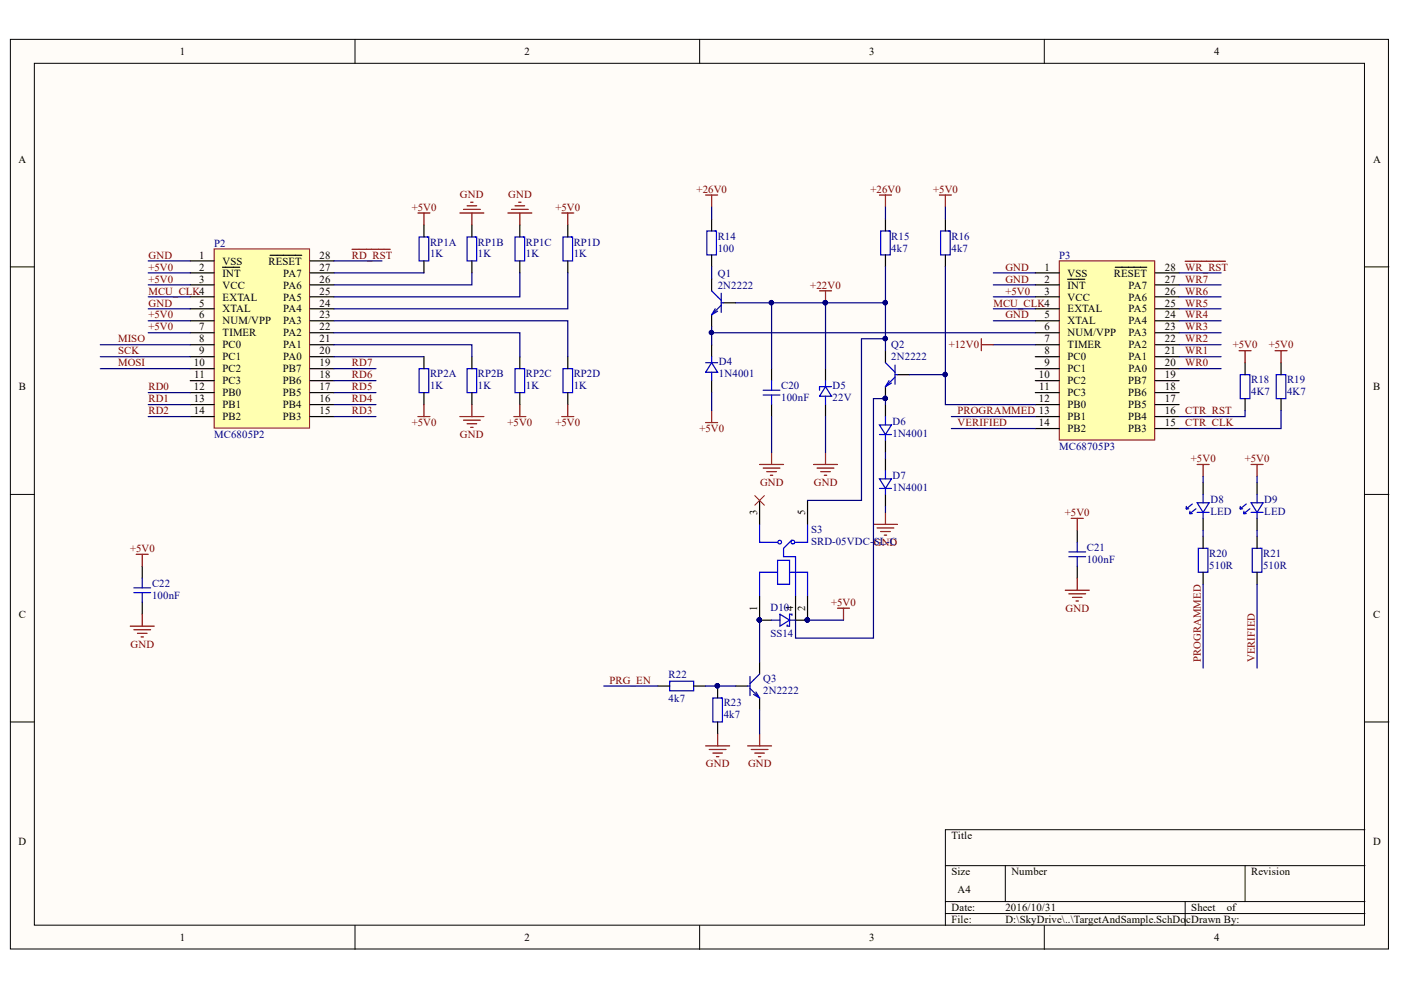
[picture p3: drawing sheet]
<svg xmlns="http://www.w3.org/2000/svg" width="297mm" height="210mm" viewBox="0 0 297 210" stroke-linecap="round" stroke-linejoin="round" font-family="sans-serif">
<defs><g id="words">
<g font-size="2.3">
<text x="38.1" y="11.7">1</text>
<text x="111.2" y="11.7">2</text>
<text x="184.3" y="11.7">3</text>
<text x="257.4" y="11.7">4</text>
<text x="3.9" y="34.5">A</text>
<text x="291.1" y="34.5">A</text>
<text x="42.2" y="54.8">1</text>
<text x="42.2" y="57.4">2</text>
<text x="42.2" y="59.9">3</text>
<text x="47.2" y="56.1">VSS</text>
<text x="47.2" y="58.7">INT</text>
<text x="56.9" y="56.1">RESET</text>
<text x="60.1" y="58.7">PA7</text>
<text x="67.8" y="59.9">26</text>
<text x="67.8" y="57.4">27</text>
<text x="67.8" y="54.8">28</text>
<text x="221.4" y="57.4">1</text>
<text x="221.4" y="59.9">2</text>
<text x="226.4" y="58.7">VSS</text>
<text x="236.2" y="58.7">RESET</text>
<text x="247" y="59.9">27</text>
<text x="247" y="57.4">28</text>
<text x="42.2" y="65">5</text>
<text x="47.2" y="61.2">VCC</text>
<text x="47.2" y="63.7">EXTAL</text>
<text x="60.1" y="63.7">PA5</text>
<text x="60.1" y="61.2">PA6</text>
<text x="67.8" y="65">24</text>
<text x="67.8" y="62.5">25</text>
<text x="221.4" y="62.5">3</text>
<text x="226.4" y="61.2">INT</text>
<text x="226.4" y="63.7">VCC</text>
<text x="239.3" y="63.7">PA6</text>
<text x="239.3" y="61.2">PA7</text>
<text x="247" y="65">25</text>
<text x="247" y="62.5">26</text>
<text x="42.2" y="67.5">6</text>
<text x="42.2" y="70.1">7</text>
<text x="47.2" y="66.3">XTAL</text>
<text x="47.2" y="68.8">NUM/VPP</text>
<text x="47.2" y="71.3">TIMER</text>
<text x="60.1" y="71.3">PA2</text>
<text x="60.1" y="68.8">PA3</text>
<text x="60.1" y="66.3">PA4</text>
<text x="67.8" y="70.1">22</text>
<text x="67.8" y="67.5">23</text>
<text x="221.4" y="67.5">5</text>
<text x="221.4" y="70.1">6</text>
<text x="226.4" y="66.3">EXTAL</text>
<text x="226.4" y="68.8">XTAL</text>
<text x="226.4" y="71.3">NUM/VPP</text>
<text x="239.3" y="71.3">PA3</text>
<text x="239.3" y="68.8">PA4</text>
<text x="239.3" y="66.3">PA5</text>
<text x="247" y="70.1">23</text>
<text x="247" y="67.5">24</text>
<text x="41.1" y="77.7">10</text>
<text x="42.2" y="72.6">8</text>
<text x="42.2" y="75.1">9</text>
<text x="47.2" y="73.9">PC0</text>
<text x="47.2" y="76.4">PC1</text>
<text x="60.1" y="76.4">PA0</text>
<text x="60.1" y="73.9">PA1</text>
<text x="67.8" y="77.7">19</text>
<text x="67.8" y="75.1">20</text>
<text x="67.8" y="72.6">21</text>
<text x="221.4" y="72.6">7</text>
<text x="221.4" y="75.1">8</text>
<text x="221.4" y="77.7">9</text>
<text x="226.4" y="73.9">TIMER</text>
<text x="226.4" y="76.4">PC0</text>
<text x="239.3" y="76.4">PA1</text>
<text x="239.3" y="73.9">PA2</text>
<text x="247" y="77.7">20</text>
<text x="247" y="75.1">21</text>
<text x="247" y="72.6">22</text>
<text x="4" y="82.7">B</text>
<text x="41.1" y="82.7">12</text>
<text x="41.2" y="80.2">11</text>
<text x="47.2" y="78.9">PC2</text>
<text x="47.2" y="81.5">PC3</text>
<text x="60" y="81.5">PB6</text>
<text x="60" y="78.9">PB7</text>
<text x="67.8" y="82.7">17</text>
<text x="67.8" y="80.2">18</text>
<text x="220.3" y="80.2">10</text>
<text x="220.3" y="82.7">11</text>
<text x="226.4" y="78.9">PC1</text>
<text x="226.4" y="81.5">PC2</text>
<text x="239.2" y="81.5">PB7</text>
<text x="239.3" y="78.9">PA0</text>
<text x="247" y="82.7">18</text>
<text x="247" y="80.2">19</text>
<text x="291.1" y="82.7">B</text>
<text x="41.1" y="85.3">13</text>
<text x="41.1" y="87.8">14</text>
<text x="47.2" y="84">PB0</text>
<text x="47.2" y="86.5">PB1</text>
<text x="47.2" y="89.1">PB2</text>
<text x="60" y="89.1">PB3</text>
<text x="60" y="86.5">PB4</text>
<text x="60" y="84">PB5</text>
<text x="67.8" y="87.8">15</text>
<text x="67.8" y="85.3">16</text>
<text x="220.3" y="85.3">12</text>
<text x="226.4" y="84">PC3</text>
<text x="226.4" y="86.5">PB0</text>
<text x="226.4" y="89.1">PB1</text>
<text x="239.2" y="89.1">PB4</text>
<text x="239.2" y="86.5">PB5</text>
<text x="239.2" y="84">PB6</text>
<text x="247" y="87.8">16</text>
<text x="247" y="85.3">17</text>
<text x="220.3" y="90.3">14</text>
<text x="226.4" y="91.6">PB2</text>
<text x="239.2" y="91.6">PB3</text>
<text x="247" y="90.3">15</text>
<text x="160.5" y="109.1" transform="rotate(-90 160.5 109.1)">3</text>
<text x="170.7" y="109.1" transform="rotate(-90 170.7 109.1)">5</text>
<text x="4" y="131">C</text>
<text x="160.5" y="129.6" transform="rotate(-90 160.5 129.6)">1</text>
<text x="168.2" y="129.6" transform="rotate(-90 168.2 129.6)">4</text>
<text x="170.7" y="129.6" transform="rotate(-90 170.7 129.6)">2</text>
<text x="291.1" y="131">C</text>
<text x="3.9" y="179.3">D</text>
<text x="201.7" y="178">Title</text>
<text x="291.1" y="179.3">D</text>
<text x="201.7" y="185.6">Size</text>
<text x="214.4" y="185.6">Number</text>
<text x="265.3" y="185.6">Revision</text>
<text x="203" y="189.4">A4</text>
<text x="201.7" y="193.2">Date:</text>
<text x="201.7" y="195.7">File:</text>
<text x="213.2" y="193.2">2016/10/31</text>
<text x="213.2" y="195.7">D:\SkyDrive\..\TargetAndSample.SchDo</text>
<text x="251.5" y="195.7">cDrawn By:</text>
<text x="252.6" y="193.2">Sheet</text>
<text x="260.1" y="193.2">of</text>
<text x="38.1" y="199.5">1</text>
<text x="111.2" y="199.5">2</text>
<text x="184.3" y="199.5">3</text>
<text x="257.4" y="199.5">4</text>
</g>
<g font-size="2.3" fill="#800000">
<text x="147.7" y="40.8">+26V0</text>
<text x="184.6" y="40.8">+26V0</text>
<text x="197.8" y="40.8">+5V0</text>
<text x="87.3" y="44.7">+5V0</text>
<text x="97.5" y="42.1">GND</text>
<text x="107.8" y="42.1">GND</text>
<text x="117.7" y="44.7">+5V0</text>
<text x="31.5" y="59.9">+5V0</text>
<text x="31.5" y="54.8">GND</text>
<text x="31.5" y="57.4">+5V0</text>
<text x="74.6" y="54.8">RD_RST</text>
<text x="213.2" y="57.4">GND</text>
<text x="213.2" y="59.9">GND</text>
<text x="251.3" y="59.9">WR7</text>
<text x="251.3" y="57.4">WR_RST</text>
<text x="31.5" y="65">GND</text>
<text x="31.5" y="62.5">MCU_CLK4</text>
<text x="171.8" y="61.2">+22V0</text>
<text x="210.6" y="65">MCU_CLK4</text>
<text x="213.2" y="62.5">+5V0</text>
<text x="251.3" y="65">WR5</text>
<text x="251.3" y="62.5">WR6</text>
<text x="31.5" y="67.5">+5V0</text>
<text x="31.5" y="70.1">+5V0</text>
<text x="213.2" y="67.5">GND</text>
<text x="251.3" y="70.1">WR3</text>
<text x="251.3" y="67.5">WR4</text>
<text x="25" y="72.6">MISO</text>
<text x="25" y="75.1">SCK</text>
<text x="25" y="77.7">MOSI</text>
<text x="74.6" y="77.7">RD7</text>
<text x="201.1" y="73.9">+12V0</text>
<text x="251.3" y="77.7">WR0</text>
<text x="251.3" y="75.1">WR1</text>
<text x="251.3" y="72.6">WR2</text>
<text x="261.4" y="73.9">+5V0</text>
<text x="269" y="73.9">+5V0</text>
<text x="31.5" y="82.7">RD0</text>
<text x="74.6" y="82.7">RD5</text>
<text x="74.6" y="80.2">RD6</text>
<text x="31.5" y="85.3">RD1</text>
<text x="31.5" y="87.8">RD2</text>
<text x="74.6" y="87.8">RD3</text>
<text x="74.6" y="85.3">RD4</text>
<text x="203" y="87.8">PROGRAMMED 13</text>
<text x="251.3" y="87.8">CTR_RST</text>
<text x="87.3" y="90.3">+5V0</text>
<text x="97.5" y="92.9">GND</text>
<text x="107.6" y="90.3">+5V0</text>
<text x="117.7" y="90.3">+5V0</text>
<text x="148.3" y="91.6">+5V0</text>
<text x="203" y="90.3">VERIFIED</text>
<text x="251.3" y="90.3">CTR_CLK</text>
<text x="252.5" y="98">+5V0</text>
<text x="263.9" y="98">+5V0</text>
<text x="161.1" y="103">GND</text>
<text x="172.6" y="103">GND</text>
<text x="225.8" y="109.4">+5V0</text>
<text x="27.6" y="117.1">+5V0</text>
<text x="185.2" y="115.8">GND</text>
<text x="176.2" y="128.5">+5V0</text>
<text x="225.9" y="129.7">GND</text>
<text x="27.7" y="137.3">GND</text>
<text x="254.6" y="140.4" transform="rotate(-90 254.6 140.4)">PROGRAMMED</text>
<text x="266" y="140.4" transform="rotate(-90 266 140.4)">VERIFIED</text>
<text x="129.2" y="144.9">PRG_EN</text>
<text x="149.6" y="162.7">GND</text>
<text x="158.6" y="162.7">GND</text>
</g>
<g font-size="2.3" fill="#000080">
<text x="45.4" y="52.3">P2</text>
<text x="91.2" y="52.1">RP1A</text>
<text x="101.3" y="52.1">RP1B</text>
<text x="111.5" y="52.1">RP1C</text>
<text x="121.6" y="52.1">RP1D</text>
<text x="152.2" y="50.8">R14</text>
<text x="152.2" y="53.3">100</text>
<text x="189" y="50.8">R15</text>
<text x="189" y="53.3">4k7</text>
<text x="201.7" y="50.8">R16</text>
<text x="201.7" y="53.3">4k7</text>
<text x="91.2" y="54.6">1K</text>
<text x="101.3" y="54.6">1K</text>
<text x="111.5" y="54.6">1K</text>
<text x="121.6" y="54.6">1K</text>
<text x="152.2" y="58.7">Q1</text>
<text x="224.6" y="54.8">P3</text>
<text x="152.2" y="61.2">2N2222</text>
<text x="152.4" y="77.4">D4</text>
<text x="189" y="73.9">Q2</text>
<text x="189" y="76.4">2N2222</text>
<text x="91.2" y="79.9">RP2A</text>
<text x="91.2" y="82.5">1K</text>
<text x="101.3" y="79.9">RP2B</text>
<text x="101.3" y="82.5">1K</text>
<text x="111.5" y="79.9">RP2C</text>
<text x="111.5" y="82.5">1K</text>
<text x="121.6" y="79.9">RP2D</text>
<text x="121.6" y="82.5">1K</text>
<text x="152.4" y="79.9">1N4001</text>
<text x="165.6" y="82.5">C20</text>
<text x="176.5" y="82.5">D5</text>
<text x="265.3" y="81.2">R18</text>
<text x="265.3" y="83.8">4K7</text>
<text x="272.9" y="81.2">R19</text>
<text x="272.9" y="83.8">4K7</text>
<text x="165.6" y="85">100nF</text>
<text x="176.5" y="85">22V</text>
<text x="45.4" y="92.9">MC6805P2</text>
<text x="189.2" y="90.1">D6</text>
<text x="189.2" y="92.6">1N4001</text>
<text x="224.6" y="95.4">MC68705P3</text>
<text x="189.2" y="101.5">D7</text>
<text x="189.2" y="104.1">1N4001</text>
<text x="256.6" y="106.7">D8</text>
<text x="268.1" y="106.7">D9</text>
<text x="172" y="113">S3</text>
<text x="256.6" y="109.2">LED</text>
<text x="268.1" y="109.2">LED</text>
<text x="172" y="115.5">SRD-05VDC-SL-C</text>
<text x="230.4" y="116.8">C21</text>
<text x="230.4" y="119.3">100nF</text>
<text x="256.4" y="118.1">R20</text>
<text x="267.8" y="118.1">R21</text>
<text x="32.2" y="124.4">C22</text>
<text x="256.4" y="120.6">510R</text>
<text x="267.8" y="120.6">510R</text>
<text x="32.2" y="126.9">100nF</text>
<text x="163.3" y="129.5">D10</text>
<text x="163.3" y="135.1">SS14</text>
<text x="141.8" y="143.7">R22</text>
<text x="141.8" y="148.7">4k7</text>
<text x="153.4" y="149.8">R23</text>
<text x="161.8" y="144.7">Q3</text>
<text x="161.8" y="147.2">2N2222</text>
<text x="153.4" y="152.3">4k7</text>
</g>
</g></defs>
<g fill="#fffcf8" stroke="#000" stroke-width=".21">
<path d="M2.2 8.3h292.2v192.9h-292.2z"/>
<path d="M7.3 13.4h282v182.8h-282z"/>
</g>
<g fill="none" stroke="#000" stroke-width=".21">
<path d="M75.3 8.3v5.1M148.3 8.3v5.1M221.4 8.3v5.1M2.2 56.6h5.1M289.4 56.6h5.1M2.2 104.8h5.1M289.4 104.8h5.1M2.2 153.1h5.1M289.4 153.1h5.1M289.4 175.9h-89v20.3M75.3 196.2v5.1M148.3 196.2v5.1"/>
<path d="M200.4 183.5h89M200.4 191.2h89M200.4 193.7h89M213.1 183.5v7.7M221.4 196.2v5.1M251.3 191.2v5M264 183.5v7.7"/>
</g>
<path d="M45.4 52.8h20.2v38h-20.2z" fill="#ffffb0" stroke="#800000" stroke-width=".21"/>
<g fill="none" stroke="#000" stroke-width=".25">
<path d="M40.3 55.3h5.1M40.3 57.9h5.1M47.2 56.7h3.6M57.3 54.1h6.7M65.7 55.3h5.1M65.7 57.9h5.1M89.9 47.7v2.5M89.9 55.3v2.6M100 47.7v2.5M100 55.3v2.6M110.2 47.7v2.5M110.2 55.3v2.6"/>
<path d="M120.4 47.7v2.5M120.4 55.3v2.6M40.3 60.4h5.1M40.3 62.9h5.1M40.3 65.5h5.1M40.3 68h5.1M40.3 70.6h5.1M40.3 73.1h5.1M40.3 75.6h5.1M40.3 78.2h5.1M65.7 60.4h5.1M65.7 62.9h5.1"/>
<path d="M65.7 65.5h5.1M65.7 68h5.1M65.7 70.6h5.1M65.7 73.1h5.1M65.7 75.6h5.1M65.7 78.2h5.1M89.9 75.6v2.6M100 75.6v2.6M110.2 75.6v2.6M120.4 75.6v2.6M40.3 80.7h5.1M40.3 83.2h5.1"/>
<path d="M40.3 85.8h5.1M40.3 88.3h5.1M65.7 80.7h5.1M65.7 83.2h5.1M65.7 85.8h5.1M65.7 88.3h5.1M89.9 83.2v2.6M100 83.2v2.6M110.2 83.2v2.6M120.4 83.2v2.6M30.2 120.1v2.5M30.2 127.7v2.5"/>
</g>
<g fill="none" stroke="#000080" stroke-width=".25">
<path d="M31.4 55.3h8.9M31.4 57.9h8.9M70.8 55.3h10.2M70.8 57.9h19.1M100 57.9v2.5h-29.2M110.2 57.9v5h-39.4M120.4 57.9v7.6h-49.6M21.3 73.1h19M31.4 60.4h8.9M31.4 65.5h8.9M31.4 62.9h8.9M31.4 68h8.9"/>
<path d="M31.4 70.6h8.9M70.8 73.1h29.2v2.5M70.8 70.6h39.4v5M70.8 68h49.6v7.6M70.8 78.2h8.9M70.8 75.6h19.1M31.4 83.2h8.9M31.4 85.8h8.9M31.4 88.3h8.9M70.8 83.2h8.9M70.8 85.8h8.9M70.8 88.3h8.9"/>
<path d="M70.8 80.7h8.9"/>
</g>
<path d="M88.9 50.2h2v5.1h-2zM99 50.2h2.1v5.1h-2.1zM109.2 50.2h2v5.1h-2zM119.4 50.2h2v5.1h-2zM88.9 78.2h2v5h-2zM99 78.2h2.1v5h-2.1zM109.2 78.2h2v5h-2zM119.4 78.2h2v5h-2zM28.4 124.6h3.5M28.4 125.6h3.5M30.2 122.6v2M30.2 125.6v2.1" fill="none" stroke="#0000bf" stroke-width=".25"/>
<g fill="none" stroke="#800000" stroke-width=".25">
<path d="M74.6 52.9h8.1M88.6 45.2h2.6M89.9 45.2v2.5M97.5 45.2h5.1M98.3 44.4h3.5M99 43.6h2.1M99.8 42.9h.5M100 45.2v2.5M107.7 45.2h5.1M108.4 44.4h3.6M109.2 43.6h2M110 42.9h.5"/>
<path d="M110.2 45.2v2.5M119.1 45.2h2.6M120.4 45.2v2.5M88.6 88.3h2.6M89.9 85.8v2.5M97.5 88.3h5.1M98.3 89.1h3.5M99 89.8h2.1M99.8 90.6h.5M100 85.8v2.5M108.9 88.3h2.6M110.2 85.8v2.5"/>
<path d="M119.1 88.3h2.6M120.4 85.8v2.5M28.9 117.5h2.5M30.2 117.5v2.6M27.6 132.8h5.1M28.4 133.5h3.5M29.1 134.3h2.1M29.9 135h.5M30.2 130.2v2.6"/>
</g>
<path d="M224.6 55.3h20.2v38h-20.2z" fill="#ffffb0" stroke="#800000" stroke-width=".21"/>
<g fill="none" stroke="#000" stroke-width=".25">
<path d="M150.9 46.4v2.6M150.9 54v2.6M150.9 59.1v2.6M187.7 46.4v2.6M187.7 54v2.6M200.4 46.4v2.6M200.4 54v2.6M219.5 57.9h5.1M226.4 59.2h3.6M236.5 56.7h6.6M244.9 57.9h5.1M150.9 66.7v2.6"/>
<path d="M150.9 73.1v2.5M153.4 64.2h2.6M163.6 78.2v2.5M175 78.2v2.5M187.7 74.4v2.5M190.3 79.4h2.5M219.5 60.4h5.1M219.5 62.9h5.1M219.5 65.5h5.1M219.5 68h5.1M219.5 70.6h5.1M219.5 73.1h5.1"/>
<path d="M219.5 75.6h5.1M219.5 78.2h5.1M244.9 60.4h5.1M244.9 62.9h5.1M244.9 65.5h5.1M244.9 68h5.1M244.9 70.6h5.1M244.9 73.1h5.1M244.9 75.6h5.1M244.9 78.2h5.1M264 76.9v2.5M271.6 76.9v2.5"/>
<path d="M150.9 80.7v2.5M163.6 85.8v2.5M175 85.8v2.5M187.7 82v2.5M187.7 85.8v2.5M187.7 93.4v2.5M187.7 97.2v2.6M219.5 80.7h5.1M219.5 83.2h5.1M219.5 85.8h5.1M219.5 88.3h5.1M219.5 90.9h5.1"/>
<path d="M244.9 80.7h5.1M244.9 83.2h5.1M244.9 85.8h5.1M244.9 88.3h5.1M244.9 90.9h5.1M264 84.5v2.6M271.6 84.5v2.6M161 106.1v5.1M171.2 106.1v5.1M187.7 104.8v2.6M228.4 112.4v2.6M255.1 102.3v2.5"/>
<path d="M255.1 109.9v2.5M255.1 113.7v2.6M266.5 102.3v2.5M266.5 109.9v2.5M266.5 113.7v2.6M161 126.4v5.1h2.6M168.7 126.4v5.1h2.5v-5.1M228.4 120.1v2.5M255.1 121.3v2.6M266.5 121.3v2.6M139.4 145.5h2.6M147.1 145.5h2.5"/>
<path d="M152.2 145.5v2.5M152.2 153.1v2.5M156 145.5h2.5M161 140.4v2.5M161 148v2.5"/>
</g>
<g fill="none" stroke="#800000" stroke-width=".25">
<path d="M149.6 41.4h2.6M150.9 41.4v2.5M186.5 41.4h2.5M187.7 41.4v2.5M199.2 41.4h2.5M200.4 41.4v2.5M251.3 55.4h8.5M173.8 61.7h2.5M175 61.7v2.5M208.1 71.8v2.6M208.1 73.1h2.5M262.7 74.4h2.6"/>
<path d="M264 74.4v2.5M270.3 74.4h2.6M271.6 74.4v2.5M149.6 89.6h2.6M150.9 87.1v2.5M161 98.5h5.1M161.8 99.2h3.6M163.6 95.9v2.6M172.5 98.5h5.1M173.2 99.2h3.6M175 95.9v2.6M253.8 98.5h2.6"/>
<path d="M255.1 98.5v2.5M265.3 98.5h2.5M266.5 98.5v2.5M162.6 100h2M163.3 100.8h.5M174 100h2M174.8 100.8h.5M185.2 111.2h5.1M186 111.9h3.5M186.7 112.7h2M187.5 113.5h.5M187.7 108.6v2.6"/>
<path d="M227.1 109.9h2.6M228.4 109.9v2.5M177.6 128.9h2.5M178.8 128.9v2.6M225.9 125.1h5M226.6 125.9h3.6M227.4 126.7h2M228.1 127.4h.6M228.4 122.6v2.5M149.6 158.1h5.1M150.4 158.9h3.5M151.1 159.7h2.1"/>
<path d="M152.2 155.6v2.5M158.5 158.1h5.1M159.3 158.9h3.5M160 159.7h2.1M161 155.6v2.5M151.9 160.4h.5M160.8 160.4h.5"/>
</g>
<g fill="none" stroke="#0000bf" stroke-width=".25">
<path d="M149.9 49h2v5h-2zM186.7 49h2v5h-2zM199.4 49h2.1v5h-2.1zM149.6 76.9h2.6M150.9 76.9l1.3 2h-2.6zM150.9 61.7l2 2M150.9 75.6v1.3M150.9 78.9v1.8M151.6 65.5l-.7 1.2M152.2 66l-1.3 .7M152.9 64.7l-2 2M152.9 62.2v4"/>
<path d="M152.9 64.2h.5M187.7 76.9l2.1 2M189.8 79.9l-2.1 2.1M189.8 77.4v4.1M189.8 79.4h.5M263 79.4h2v5.1h-2zM270.6 79.4h2v5.1h-2zM161.8 82.7h3.6M161.8 83.8h3.6M163.6 80.7v2M163.6 83.8v2M175 82l1.3 2h-2.5z"/>
<path d="M175 80.7v1.3M175 84v1.8M176.3 82h-2.5v.7M186.5 90.1h2.5l-1.3 2zM186.5 92.1h2.5M187.7 88.3v1.8M187.7 92.1v1.3M187.7 99.8v1.7M188.5 80.7l-.8 1.3M189 81.2l-1.3 .8M186.5 101.5h2.5l-1.3 2.1zM186.5 103.6h2.5"/>
<path d="M187.7 103.6v1.2M226.6 117h3.6M226.6 118h3.6M228.4 115v2M228.4 118v2.1M251.5 107.9h.5M251.5 107.4v.5M252.3 108.9h.5M252.3 108.4v.5M252.8 106.9l-1.3 1M253.6 107.9l-1.3 1M253.8 106.6h2.6l-1.3 2z"/>
<path d="M253.8 108.6h2.6M254.1 116.3h2v5h-2zM255.1 104.8v1.8M255.1 108.6v1.3M263 107.9h.5M263 107.4v.5M263.7 108.9h.5M263.7 108.4v.5M264.2 106.9l-1.2 1M265 107.9l-1.3 1M265.3 106.6h2.5l-1.3 2zM265.3 108.6h2.5"/>
<path d="M265.5 116.3h2v5h-2zM266.5 104.8v1.8M266.5 108.6v1.3M163.6 131.5h1.8M165.4 130.2l2 1.3-2 1.3zM167.4 131.5h1.3M167.9 130.5v-.3h-.5v2.6h-.5v-.3M142 144.4h5.1v2.1h-5.1zM151.1 148h2.1v5.1h-2.1zM158.5 145.5h.5M159 146l2 2M159 143.4v4.1"/>
<path d="M159.8 147.2l1.2 .8M160.3 146.7l.7 1.3M161 142.9l-2 2"/>
</g>
<g fill="#000080" stroke="#000080" stroke-width=".21">
<circle cx="187.7" cy="84.5" r=".46"/>
<circle cx="161" cy="131.4" r=".46"/>
<circle cx="171.2" cy="131.4" r=".46"/>
<circle cx="152.1" cy="145.4" r=".46"/>
<circle cx="150.8" cy="70.5" r=".46"/>
<circle cx="200.4" cy="79.4" r=".46"/>
<circle cx="175" cy="64.2" r=".46"/>
<circle cx="163.5" cy="64.2" r=".46"/>
<circle cx="187.7" cy="71.8" r=".46"/>
<circle cx="187.7" cy="64.2" r=".46"/>
</g>
<path d="M161 111.2v3.8h3.9M164.9 118.8h2.5v5.1h-2.5zM165.1 115.2a.39 .39 0 0 1 .1-.6 .39 .39 0 0 1 .5 .4 .39 .39 0 0 1-.6 .3M167.8 115.2a.39 .39 0 0 1 .1-.6 .39 .39 0 0 1 .6 .4 .39 .39 0 0 1-.6 .3M167.9 114.5l-1.8 1.8v1.7h2.6v8.4M171.2 111.2v3.8h-2.5M164.9 121.3h-3.9v5.1M167.4 121.3h3.8v5.1" fill="none" stroke="#00f" stroke-width=".25"/>
<g fill="none" stroke="#000080" stroke-width=".25">
<path d="M150.9 43.9v2.5M150.9 56.6v2.5M187.7 56.6v7.6h-31.7M187.7 43.9v2.5M200.4 56.6v22.8h-7.6M200.4 43.9v2.5M210.6 57.9h8.9M250 57.9h8.9M21.3 78.2h19M21.3 75.6h19M150.9 69.3v3.8M150.9 70.6h68.6"/>
<path d="M163.6 64.2v14M175 64.2v14M187.7 71.8h-5.1v34.3h-11.4M187.7 64.2v10.2M200.4 79.4v6.4h19.1M210.6 73.1h8.9M210.6 68h8.9M210.6 65.5h8.9M210.6 62.9h8.9M210.6 60.4h8.9M250 78.2h8.9M250 75.6h8.9"/>
<path d="M250 73.1h8.9M250 70.6h8.9M250 68h8.9M250 65.5h8.9M250 62.9h8.9M250 60.4h8.9M150.9 83.2v3.9M163.6 88.3v7.6M175 88.3v7.6M187.7 85.8v-1.3h-2.5v50.8h-16.5v-3.8M187.7 95.9v1.3M201.7 88.3h17.8"/>
<path d="M201.7 90.9h17.8M264 87.1v1.2h-14M271.6 87.1v3.8h-21.6M187.7 107.4v1.2M255.1 101v1.3M255.1 112.4v1.3M266.5 101v1.3M266.5 112.4v1.3M161 131.5v8.9M171.2 131.5h7.6M255.1 123.9v17.7M266.5 123.9v17.7"/>
<path d="M128 145.5h11.4M149.6 145.5h6.4M161 150.5v5.1"/>
</g>
<path d="M160 105.1l2.1 2M162.1 105.1l-2.1 2" fill="none" stroke="#f00" stroke-width=".21"/>
<use href="#words"/>
</svg>
